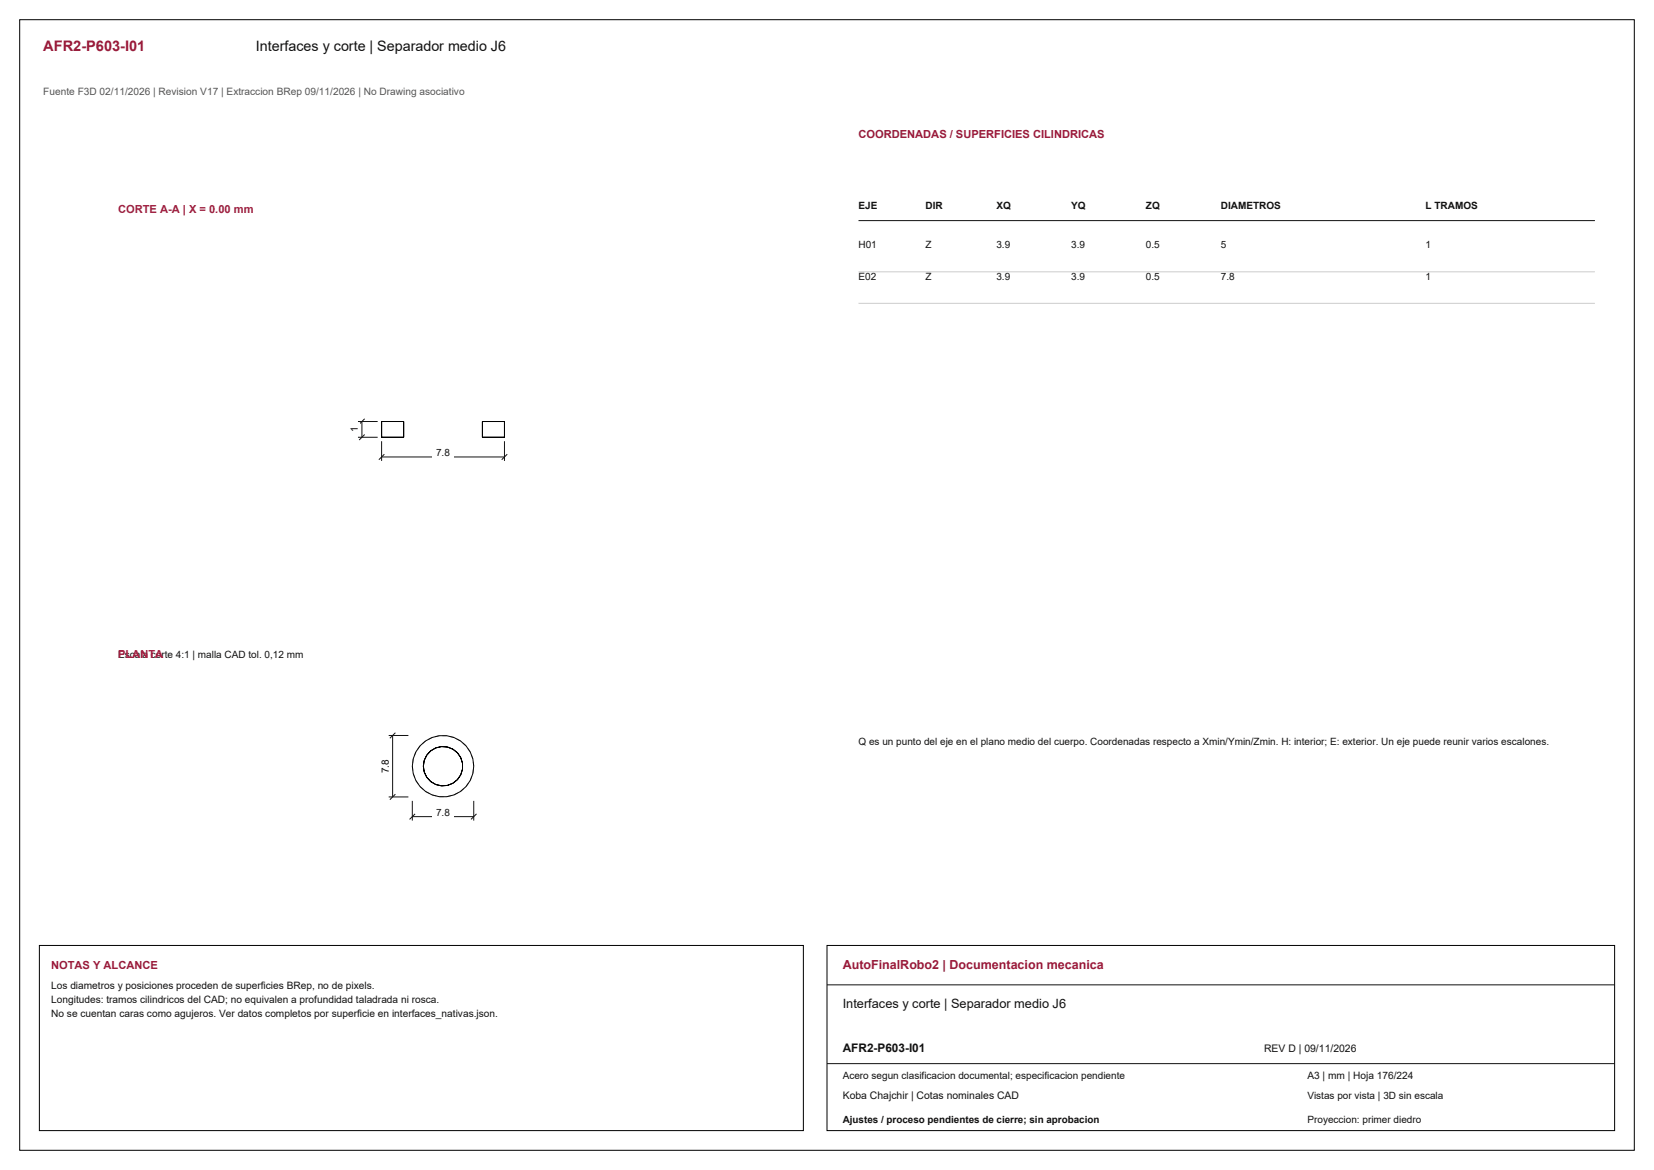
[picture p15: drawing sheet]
<svg xmlns="http://www.w3.org/2000/svg" width="420mm" height="297mm" viewBox="0 0 420 297" stroke-linecap="round" stroke-linejoin="round" font-family="sans-serif">
<defs><g id="words">
<text font-size="3.7" fill="#981b39" x="11" y="13">AFR2-P603-I01</text>
<text font-size="3.6" fill="#111" x="65" y="13">Interfaces y corte | Separador medio J6</text>
<text font-size="3.2" fill="#981b39" x="214" y="246">AutoFinalRobo2 | Documentacion mecanica</text>
<text font-size="3.2" fill="#111" x="214" y="256">Interfaces y corte | Separador medio J6</text>
<text font-size="3" fill="#111" x="214" y="267">AFR2-P603-I01</text>
<g font-size="2.8" fill="#981b39">
<text x="218" y="35">COORDENADAS / SUPERFICIES CILINDRICAS</text>
<text x="13" y="246">NOTAS Y ALCANCE</text>
</g>
<g font-size="2.8" fill="#a91843">
<text x="30" y="54">CORTE A-A | X = 0.00 mm</text>
<text x="30" y="167">PLANTA</text>
</g>
<text font-size="2.6" fill="#555" x="11" y="24">Fuente F3D 02/11/2026 | Revision V17 | Extraccion BRep 09/11/2026 | No Drawing asociativo</text>
<g font-size="2.6" fill="#111">
<text x="13" y="251">Los diametros y posiciones proceden de superficies BRep, no de pixels.</text>
<text x="13" y="254.6">Longitudes: tramos cilindricos del CAD; no equivalen a profundidad taladrada ni rosca.</text>
<text x="13" y="258.2">No se cuentan caras como agujeros. Ver datos completos por superficie en interfaces_nativas.json.</text>
<text x="321" y="267">REV D | 09/11/2026</text>
<text x="332" y="274">A3 | mm | Hoja 176/224</text>
<text x="214" y="279">Koba Chajchir | Cotas nominales CAD</text>
</g>
<g font-size="2.5" fill="#111">
<text x="218" y="53">EJE</text>
<text x="235" y="53">DIR</text>
<text x="253" y="53">XQ</text>
<text x="272" y="53">YQ</text>
<text x="291" y="53">ZQ</text>
<text x="310" y="53">DIAMETROS</text>
<text x="362" y="53">L TRAMOS</text>
<text x="218" y="63">H01</text>
<text x="235" y="63">Z</text>
<text x="253" y="63">3.9</text>
<text x="272" y="63">3.9</text>
<text x="291" y="63">0.5</text>
<text x="310" y="63">5</text>
<text x="362" y="63">1</text>
<text x="218" y="71">E02</text>
<text x="235" y="71">Z</text>
<text x="253" y="71">3.9</text>
<text x="272" y="71">3.9</text>
<text x="291" y="71">0.5</text>
<text x="310" y="71">7.8</text>
<text x="362" y="71">1</text>
<text x="110.7" y="115.8">7.8</text>
<text x="30" y="167">Escala corte 4:1 | malla CAD tol. 0,12 mm</text>
<text x="218" y="189">Q es un punto del eje en el plano medio del cuerpo. Coordenadas respecto a Xmin/Ymin/Zmin. H: interior; E: exterior. Un eje puede reunir varios escalones.</text>
<text x="110.7" y="207.1">7.8</text>
<text x="214" y="274">Acero segun clasificacion documental; especificacion pendiente</text>
<text x="332" y="279">Vistas por vista | 3D sin escala</text>
<text x="214" y="285">Ajustes / proceso pendientes de cierre; sin aprobacion</text>
<text x="332" y="285">Proyeccion: primer diedro</text>
</g>
<g font-size="2.5">
<text x="90.9" y="109.7" transform="rotate(-90 90.9 109.7)">1</text>
<text x="98.7" y="196.3" transform="rotate(-90 98.7 196.3)">7.8</text>
</g>
</g></defs>
<path d="M5 5h410v287h-410zM96.9 107h5.6v4h-5.6zM122.5 107h5.6v4h-5.6z" fill="none" stroke="#000" stroke-width=".25"/>
<path d="M96.9 112v5M96.9 116h31.2M97.6 115.3l-1.4 1.4M128.1 112v5M128.8 115.3l-1.4 1.4" fill="none" stroke="#111" stroke-width=".25"/>
<path d="M109.7 113.9h5.6v3h-5.6z" fill-rule="evenodd" fill="#fff"/>
<path d="M90.9 111h5M90.9 107h5M91.9 107v4M92.6 110.3l-1.4 1.4M92.6 106.3l-1.4 1.4" fill="none" stroke="#111" stroke-width=".25"/>
<path d="M88.1 107.6h3.2v2.8h-3.2z" fill-rule="evenodd" fill="#fff"/>
<g fill="none" stroke="#8c8c8c" stroke-width=".25" stroke-dasharray="1.1 .8" stroke-linecap="butt">
<path d="M104.7 194.5l.2 1.9M104.9 196.4l.7 1.7M104.9 192.6l-.2 1.9M105.6 198.1l1.1 1.6M105.6 190.9l-.7 1.7M106.7 199.7l1.4 1.2M106.7 189.3l-1.1 1.6M108.1 188.1l-1.4 1.2M109.7 187.2l-1.6 .9M111.6 186.8l-1.9 .4M113.4 186.8h-1.8M115.3 187.2l-1.9-.4"/>
<path d="M116.9 188.1l-1.6-.9M118.3 199.7l1.1-1.6M118.3 189.3l-1.4-1.2M119.4 198.1l.7-1.7M119.4 190.9l-1.1-1.6M120.1 196.4l.2-1.9M120.1 192.6l-.7-1.7M120.3 194.5l-.2-1.9M108.1 200.9l1.6 .9M109.7 201.8l1.9 .4M111.6 202.2h1.8M113.4 202.2l1.9-.4"/>
<path d="M115.3 201.8l1.6-.9M116.9 200.9l1.4-1.2"/>
</g>
<g fill="none" stroke="#000" stroke-width=".25">
<circle cx="112.5" cy="194.5" r="7.8"/>
<circle cx="112.5" cy="194.5" r="5"/>
</g>
<path d="M104.7 203.3v5M104.7 207.3h15.6M105.4 206.6l-1.4 1.4M120.3 203.3v5M121 206.6l-1.4 1.4" fill="none" stroke="#111" stroke-width=".25"/>
<path d="M109.7 205.2h5.6v3h-5.6z" fill-rule="evenodd" fill="#fff"/>
<path d="M98.7 186.7h5M99.7 186.7v15.6M100.4 186l-1.4 1.4M98.7 202.3h5M100.4 201.6l-1.4 1.4" fill="none" stroke="#111" stroke-width=".25"/>
<path d="M95.9 192h3.2v5h-3.2z" fill-rule="evenodd" fill="#fff"/>
<path d="M218 56h187M210 250h200M210 270h200" fill="none" stroke="#111" stroke-width=".25"/>
<path d="M218 69h187M218 77h187" fill="none" stroke="#ccc" stroke-width=".25"/>
<path d="M10 240h194v47h-194zM210 240h200v47h-200z" fill="none" stroke="#000" stroke-width=".25"/>
<use href="#words"/>
</svg>
